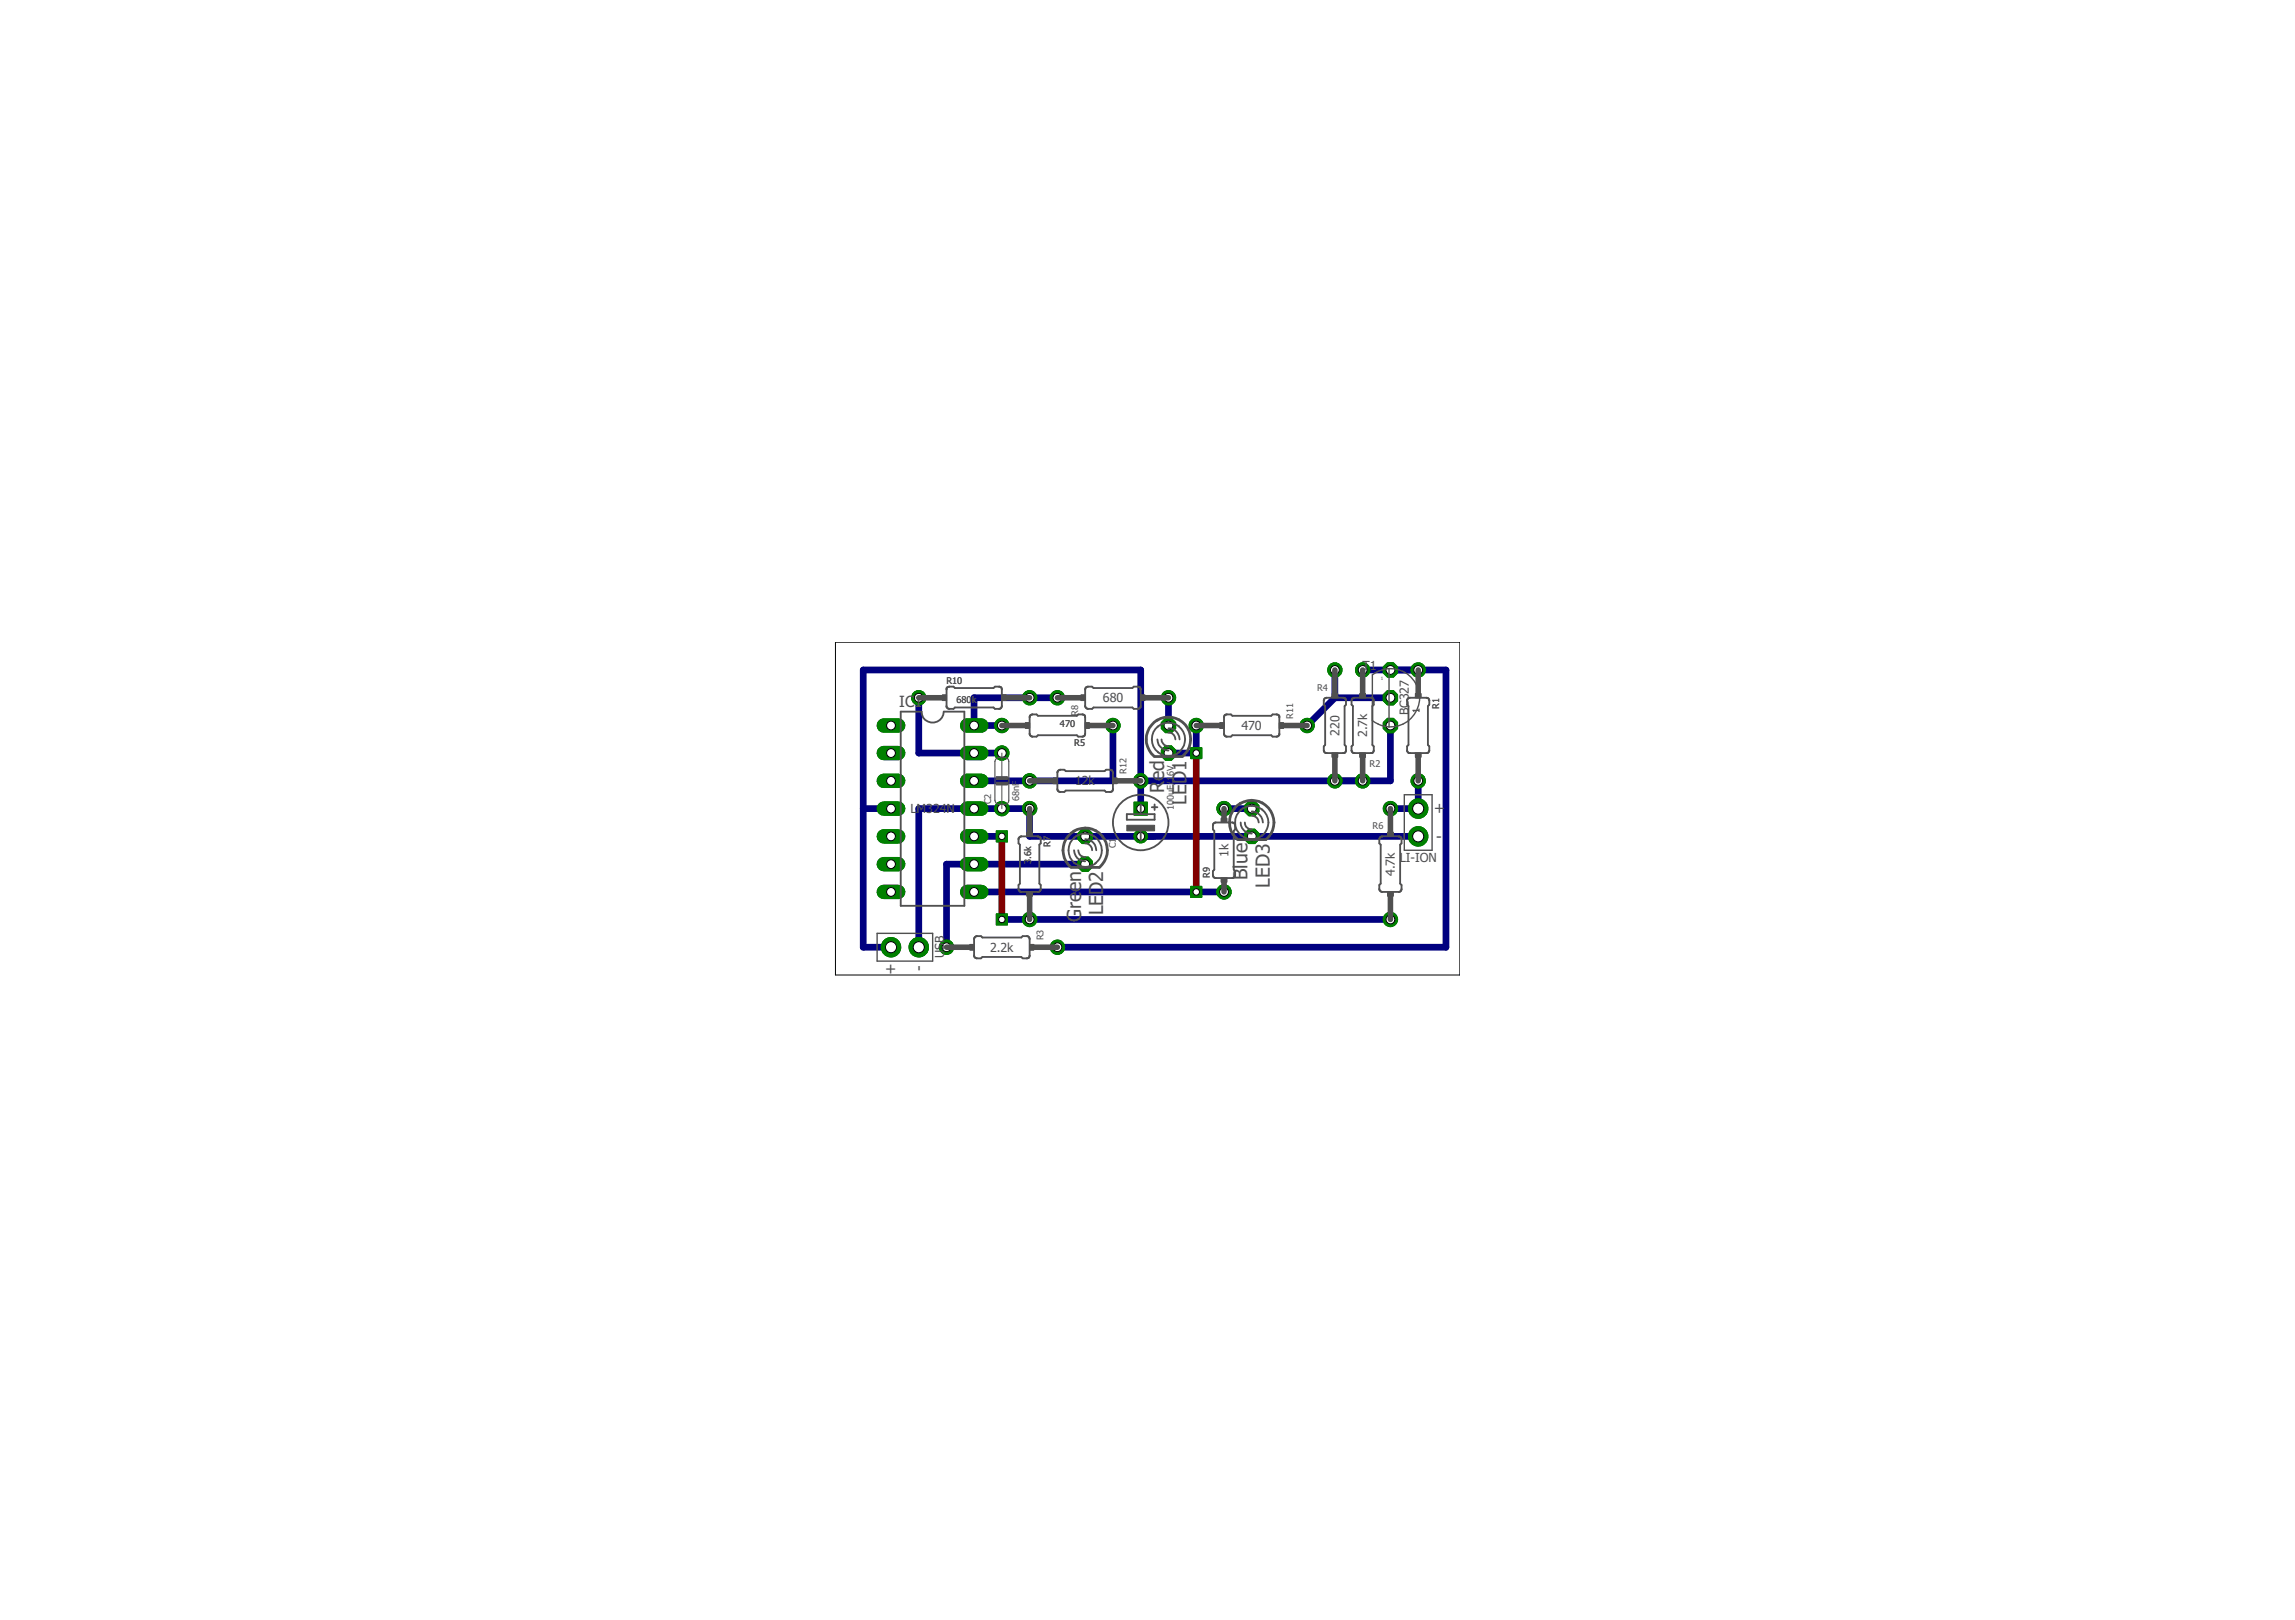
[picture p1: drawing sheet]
<svg xmlns="http://www.w3.org/2000/svg" width="210mm" height="148mm" viewBox="0 0 210 148" stroke-linecap="round" stroke-linejoin="round" font-family="sans-serif">
<defs><g id="words">
<g font-size="1.8" fill="#505050">
<text x="106.5" y="72.5" transform="rotate(-90 106.5 72.5)">Red</text>
<text x="108.5" y="73.6" transform="rotate(-90 108.5 73.6)">LED1</text>
<text x="100.9" y="83.7" transform="rotate(-90 100.9 83.7)">LED2</text>
<text x="114.1" y="80.5" transform="rotate(-90 114.1 80.5)">Blue</text>
<text x="116.1" y="81.2" transform="rotate(-90 116.1 81.2)">LED3</text>
<text x="98.9" y="84.3" transform="rotate(-90 98.9 84.3)">Green</text>
</g>
<g font-size="1.4" fill="#505050">
<text x="82.2" y="64.7">IC1</text>
<text x="131.4" y="77">-</text>
<text x="132.1" y="74.5" transform="rotate(-90 132.1 74.5)">+</text>
<text x="81" y="89.1">+</text>
<text x="84.5" y="88.8" transform="rotate(-90 84.5 88.8)">-</text>
</g>
<g font-size="1.1" fill="#505050">
<text x="100.9" y="64.2">680</text>
<text x="124.6" y="61.3">T1</text>
<text x="128.8" y="65.4" transform="rotate(-90 128.8 65.4)">BC327</text>
<text x="98.3" y="71.8">12k</text>
<text x="113.6" y="66.8">470</text>
<text x="122.5" y="67.3" transform="rotate(-90 122.5 67.3)">220</text>
<text x="125" y="67.4" transform="rotate(-90 125 67.4)">2.7k</text>
<text x="83.3" y="74.4">LM324N</text>
<text x="112.3" y="78.4" transform="rotate(-90 112.3 78.4)">1k</text>
<text x="127.6" y="80.1" transform="rotate(-90 127.6 80.1)">4.7k</text>
<text x="128" y="78.8">LI-ION</text>
<text x="86.4" y="87.7" transform="rotate(-90 86.4 87.7)">USB</text>
<text x="90.6" y="87">2.2k</text>
</g>
<g font-size=".8" fill="#505050">
<text x="86.6" y="62.5">R10</text>
<text x="87.5" y="64.3">680k</text>
<text x="98.6" y="65.4" transform="rotate(-90 98.6 65.4)">R8</text>
<text x="118.3" y="65.7" transform="rotate(-90 118.3 65.7)">R11</text>
<text x="120.5" y="63.2">R4</text>
<text x="129.8" y="65.2" transform="rotate(-90 129.8 65.2)">1</text>
<text x="131.6" y="64.8" transform="rotate(-90 131.6 64.8)">R1</text>
<text x="96.9" y="66.5">470</text>
<text x="98.3" y="68.3">R5</text>
<text x="103" y="70.8" transform="rotate(-90 103 70.8)">R12</text>
<text x="125.3" y="70.1">R2</text>
<text x="90.7" y="73.6" transform="rotate(-90 90.7 73.6)">C2</text>
<text x="93.2" y="73.3" transform="rotate(-90 93.2 73.3)">68nF</text>
<text x="96.1" y="77.5" transform="rotate(-90 96.1 77.5)">R7</text>
<text x="102" y="77.6" transform="rotate(-90 102 77.6)">C1</text>
<text x="107.4" y="74.1" transform="rotate(-90 107.4 74.1)">100uF/16V</text>
<text x="125.5" y="75.9">R6</text>
<text x="94.3" y="79" transform="rotate(-90 94.3 79)">3.6k</text>
<text x="110.6" y="80.3" transform="rotate(-90 110.6 80.3)">R9</text>
<text x="95.4" y="86" transform="rotate(-90 95.4 86)">R3</text>
</g>
<text font-size=".4" fill="#505050" x="126.3" y="62.2">1</text>
</g></defs>
<g fill="none" stroke="#000080" stroke-width=".61">
<path d="M79 74h2.5M84 63.8v5.1h7.6M89.1 76.5h2.5M96.7 63.8h-7.6v2.6h2.5M99.3 79h-12.7v7.6M101.8 66.4v5h-12.7M104.3 74v-12.7h-25.3v25.3h2.5M106.9 63.8v2.6M109.4 66.4v2.5h-2.5M112 74h2.5M122.1 63.8h5.1M122.1 63.8l-2.6 2.6"/>
<path d="M122.1 61.3v2.5M124.6 61.3h7.6v25.3h-35.5M127.2 66.4v5h-22.9M129.7 76.5h-35.5v-2.5h-10.2v12.6M129.7 71.4v2.6h-2.5M89.1 81.6h22.9M91.6 84.1h35.6"/>
</g>
<circle cx="104.3" cy="76.5" r=".61" fill="#008000" stroke="#008000" stroke-width=".09"/>
<circle cx="104.3" cy="76.5" r=".36" fill="#fff" stroke="#000" stroke-width=".09"/>
<path d="M103.7 73.4h1.2v1.1h-1.2z" fill="#008000" stroke="#008000" stroke-width=".09"/>
<circle cx="104.3" cy="74" r=".36" fill="#fff" stroke="#000" stroke-width=".09"/>
<circle cx="91.6" cy="68.9" r=".66" fill="#008000" stroke="#008000" stroke-width=".09"/>
<circle cx="91.6" cy="68.9" r=".4" fill="#fff" stroke="#000" stroke-width=".09"/>
<circle cx="91.6" cy="74" r=".66" fill="#008000" stroke="#008000" stroke-width=".09"/>
<circle cx="91.6" cy="74" r=".4" fill="#fff" stroke="#000" stroke-width=".09"/>
<path d="M80.8 66.4h1.3" fill="none" stroke="#008000" stroke-width="1.3"/>
<circle cx="81.5" cy="66.4" r=".4" fill="#fff" stroke="#000" stroke-width=".09"/>
<path d="M80.8 68.9h1.3" fill="none" stroke="#008000" stroke-width="1.3"/>
<circle cx="81.5" cy="68.9" r=".4" fill="#fff" stroke="#000" stroke-width=".09"/>
<path d="M80.8 81.6h1.3" fill="none" stroke="#008000" stroke-width="1.3"/>
<circle cx="81.5" cy="81.6" r=".4" fill="#fff" stroke="#000" stroke-width=".09"/>
<path d="M88.5 81.6h1.2" fill="none" stroke="#008000" stroke-width="1.3"/>
<circle cx="89.1" cy="81.6" r=".4" fill="#fff" stroke="#000" stroke-width=".09"/>
<path d="M80.8 71.4h1.3" fill="none" stroke="#008000" stroke-width="1.3"/>
<circle cx="81.5" cy="71.4" r=".4" fill="#fff" stroke="#000" stroke-width=".09"/>
<path d="M80.8 74h1.3" fill="none" stroke="#008000" stroke-width="1.3"/>
<circle cx="81.5" cy="74" r=".4" fill="#fff" stroke="#000" stroke-width=".09"/>
<path d="M80.8 79h1.3" fill="none" stroke="#008000" stroke-width="1.3"/>
<circle cx="81.5" cy="79" r=".4" fill="#fff" stroke="#000" stroke-width=".09"/>
<path d="M80.8 76.5h1.3" fill="none" stroke="#008000" stroke-width="1.3"/>
<circle cx="81.5" cy="76.5" r=".4" fill="#fff" stroke="#000" stroke-width=".09"/>
<path d="M88.5 79h1.2" fill="none" stroke="#008000" stroke-width="1.3"/>
<circle cx="89.1" cy="79" r=".4" fill="#fff" stroke="#000" stroke-width=".09"/>
<path d="M88.5 76.5h1.2" fill="none" stroke="#008000" stroke-width="1.3"/>
<circle cx="89.1" cy="76.5" r=".4" fill="#fff" stroke="#000" stroke-width=".09"/>
<path d="M88.5 74h1.2" fill="none" stroke="#008000" stroke-width="1.3"/>
<circle cx="89.1" cy="74" r=".4" fill="#fff" stroke="#000" stroke-width=".09"/>
<path d="M88.5 71.4h1.2" fill="none" stroke="#008000" stroke-width="1.3"/>
<circle cx="89.1" cy="71.4" r=".4" fill="#fff" stroke="#000" stroke-width=".09"/>
<path d="M88.5 68.9h1.2" fill="none" stroke="#008000" stroke-width="1.3"/>
<circle cx="89.1" cy="68.9" r=".4" fill="#fff" stroke="#000" stroke-width=".09"/>
<path d="M88.5 66.4h1.2" fill="none" stroke="#008000" stroke-width="1.3"/>
<circle cx="89.1" cy="66.4" r=".4" fill="#fff" stroke="#000" stroke-width=".09"/>
<circle cx="106.9" cy="66.4" r=".71" fill="#008000" stroke="#008000" stroke-width=".09"/>
<circle cx="106.9" cy="66.4" r=".4" fill="#fff" stroke="#000" stroke-width=".09"/>
<circle cx="106.9" cy="68.9" r=".71" fill="#008000" stroke="#008000" stroke-width=".09"/>
<circle cx="106.9" cy="68.9" r=".4" fill="#fff" stroke="#000" stroke-width=".09"/>
<circle cx="99.3" cy="76.5" r=".71" fill="#008000" stroke="#008000" stroke-width=".09"/>
<circle cx="99.3" cy="76.5" r=".4" fill="#fff" stroke="#000" stroke-width=".09"/>
<circle cx="99.3" cy="79" r=".71" fill="#008000" stroke="#008000" stroke-width=".09"/>
<circle cx="99.3" cy="79" r=".4" fill="#fff" stroke="#000" stroke-width=".09"/>
<circle cx="114.5" cy="74" r=".71" fill="#008000" stroke="#008000" stroke-width=".09"/>
<circle cx="114.5" cy="74" r=".4" fill="#fff" stroke="#000" stroke-width=".09"/>
<circle cx="114.5" cy="76.5" r=".71" fill="#008000" stroke="#008000" stroke-width=".09"/>
<circle cx="114.5" cy="76.5" r=".4" fill="#fff" stroke="#000" stroke-width=".09"/>
<circle cx="129.7" cy="76.5" r=".89" fill="#008000" stroke="#008000" stroke-width=".09"/>
<circle cx="129.7" cy="76.5" r=".51" fill="#fff" stroke="#000" stroke-width=".09"/>
<circle cx="129.7" cy="74" r=".89" fill="#008000" stroke="#008000" stroke-width=".09"/>
<circle cx="129.7" cy="74" r=".51" fill="#fff" stroke="#000" stroke-width=".09"/>
<circle cx="129.7" cy="61.3" r=".66" fill="#008000" stroke="#008000" stroke-width=".09"/>
<circle cx="129.7" cy="61.3" r=".4" fill="#fff" stroke="#000" stroke-width=".09"/>
<circle cx="129.7" cy="71.4" r=".66" fill="#008000" stroke="#008000" stroke-width=".09"/>
<circle cx="129.7" cy="71.4" r=".4" fill="#fff" stroke="#000" stroke-width=".09"/>
<circle cx="84" cy="63.8" r=".66" fill="#008000" stroke="#008000" stroke-width=".09"/>
<circle cx="84" cy="63.8" r=".4" fill="#fff" stroke="#000" stroke-width=".09"/>
<circle cx="94.2" cy="63.8" r=".66" fill="#008000" stroke="#008000" stroke-width=".09"/>
<circle cx="94.2" cy="63.8" r=".4" fill="#fff" stroke="#000" stroke-width=".09"/>
<circle cx="119.5" cy="66.4" r=".66" fill="#008000" stroke="#008000" stroke-width=".09"/>
<circle cx="119.5" cy="66.4" r=".4" fill="#fff" stroke="#000" stroke-width=".09"/>
<circle cx="109.4" cy="66.4" r=".66" fill="#008000" stroke="#008000" stroke-width=".09"/>
<circle cx="109.4" cy="66.4" r=".4" fill="#fff" stroke="#000" stroke-width=".09"/>
<circle cx="104.3" cy="71.4" r=".66" fill="#008000" stroke="#008000" stroke-width=".09"/>
<circle cx="104.3" cy="71.4" r=".4" fill="#fff" stroke="#000" stroke-width=".09"/>
<circle cx="94.2" cy="71.4" r=".66" fill="#008000" stroke="#008000" stroke-width=".09"/>
<circle cx="94.2" cy="71.4" r=".4" fill="#fff" stroke="#000" stroke-width=".09"/>
<circle cx="124.6" cy="71.4" r=".66" fill="#008000" stroke="#008000" stroke-width=".09"/>
<circle cx="124.6" cy="71.4" r=".4" fill="#fff" stroke="#000" stroke-width=".09"/>
<circle cx="124.6" cy="61.3" r=".66" fill="#008000" stroke="#008000" stroke-width=".09"/>
<circle cx="124.6" cy="61.3" r=".4" fill="#fff" stroke="#000" stroke-width=".09"/>
<circle cx="96.7" cy="86.6" r=".66" fill="#008000" stroke="#008000" stroke-width=".09"/>
<circle cx="96.7" cy="86.6" r=".4" fill="#fff" stroke="#000" stroke-width=".09"/>
<circle cx="86.6" cy="86.6" r=".66" fill="#008000" stroke="#008000" stroke-width=".09"/>
<circle cx="86.6" cy="86.6" r=".4" fill="#fff" stroke="#000" stroke-width=".09"/>
<circle cx="122.1" cy="61.3" r=".66" fill="#008000" stroke="#008000" stroke-width=".09"/>
<circle cx="122.1" cy="61.3" r=".4" fill="#fff" stroke="#000" stroke-width=".09"/>
<circle cx="122.1" cy="71.4" r=".66" fill="#008000" stroke="#008000" stroke-width=".09"/>
<circle cx="122.1" cy="71.4" r=".4" fill="#fff" stroke="#000" stroke-width=".09"/>
<circle cx="101.8" cy="66.4" r=".66" fill="#008000" stroke="#008000" stroke-width=".09"/>
<circle cx="101.8" cy="66.4" r=".4" fill="#fff" stroke="#000" stroke-width=".09"/>
<circle cx="91.6" cy="66.4" r=".66" fill="#008000" stroke="#008000" stroke-width=".09"/>
<circle cx="91.6" cy="66.4" r=".4" fill="#fff" stroke="#000" stroke-width=".09"/>
<circle cx="127.2" cy="74" r=".66" fill="#008000" stroke="#008000" stroke-width=".09"/>
<circle cx="127.2" cy="74" r=".4" fill="#fff" stroke="#000" stroke-width=".09"/>
<circle cx="127.2" cy="84.1" r=".66" fill="#008000" stroke="#008000" stroke-width=".09"/>
<circle cx="127.2" cy="84.1" r=".4" fill="#fff" stroke="#000" stroke-width=".09"/>
<circle cx="94.2" cy="74" r=".66" fill="#008000" stroke="#008000" stroke-width=".09"/>
<circle cx="94.2" cy="74" r=".4" fill="#fff" stroke="#000" stroke-width=".09"/>
<circle cx="94.2" cy="84.1" r=".66" fill="#008000" stroke="#008000" stroke-width=".09"/>
<circle cx="94.2" cy="84.1" r=".4" fill="#fff" stroke="#000" stroke-width=".09"/>
<circle cx="96.7" cy="63.8" r=".66" fill="#008000" stroke="#008000" stroke-width=".09"/>
<circle cx="96.7" cy="63.8" r=".4" fill="#fff" stroke="#000" stroke-width=".09"/>
<circle cx="106.9" cy="63.8" r=".66" fill="#008000" stroke="#008000" stroke-width=".09"/>
<circle cx="106.9" cy="63.8" r=".4" fill="#fff" stroke="#000" stroke-width=".09"/>
<circle cx="112" cy="74" r=".66" fill="#008000" stroke="#008000" stroke-width=".09"/>
<circle cx="112" cy="74" r=".4" fill="#fff" stroke="#000" stroke-width=".09"/>
<circle cx="112" cy="81.6" r=".66" fill="#008000" stroke="#008000" stroke-width=".09"/>
<circle cx="112" cy="81.6" r=".4" fill="#fff" stroke="#000" stroke-width=".09"/>
<circle cx="127.2" cy="66.4" r=".71" fill="#008000" stroke="#008000" stroke-width=".09"/>
<circle cx="127.2" cy="66.4" r=".4" fill="#fff" stroke="#000" stroke-width=".09"/>
<circle cx="127.2" cy="61.3" r=".71" fill="#008000" stroke="#008000" stroke-width=".09"/>
<circle cx="127.2" cy="61.3" r=".4" fill="#fff" stroke="#000" stroke-width=".09"/>
<circle cx="127.2" cy="63.8" r=".71" fill="#008000" stroke="#008000" stroke-width=".09"/>
<circle cx="127.2" cy="63.8" r=".4" fill="#fff" stroke="#000" stroke-width=".09"/>
<circle cx="84" cy="86.6" r=".89" fill="#008000" stroke="#008000" stroke-width=".09"/>
<circle cx="84" cy="86.6" r=".51" fill="#fff" stroke="#000" stroke-width=".09"/>
<circle cx="81.5" cy="86.6" r=".89" fill="#008000" stroke="#008000" stroke-width=".09"/>
<circle cx="81.5" cy="86.6" r=".51" fill="#fff" stroke="#000" stroke-width=".09"/>
<path d="M108.9 81.1h1v1h-1z" fill="#008000" stroke="#008000" stroke-width=".09"/>
<circle cx="109.4" cy="81.6" r=".3" fill="#fff" stroke="#000" stroke-width=".09"/>
<path d="M108.9 68.4h1v1h-1z" fill="#008000" stroke="#008000" stroke-width=".09"/>
<circle cx="109.4" cy="68.9" r=".3" fill="#fff" stroke="#000" stroke-width=".09"/>
<path d="M91.1 76h1v1h-1z" fill="#008000" stroke="#008000" stroke-width=".09"/>
<circle cx="91.6" cy="76.5" r=".3" fill="#fff" stroke="#000" stroke-width=".09"/>
<path d="M91.1 83.6h1v1h-1z" fill="#008000" stroke="#008000" stroke-width=".09"/>
<circle cx="91.6" cy="84.1" r=".3" fill="#fff" stroke="#000" stroke-width=".09"/>
<path d="M91.6 76.5v7.6M109.4 68.9v12.7" fill="none" stroke="#800000" stroke-width=".61"/>
<circle cx="104.3" cy="76.5" r=".61" fill="#008000" stroke="#008000" stroke-width=".09"/>
<circle cx="104.3" cy="76.5" r=".36" fill="#fff" stroke="#000" stroke-width=".09"/>
<path d="M103.7 73.4h1.2v1.1h-1.2z" fill="#008000" stroke="#008000" stroke-width=".09"/>
<circle cx="104.3" cy="74" r=".36" fill="#fff" stroke="#000" stroke-width=".09"/>
<circle cx="91.6" cy="68.9" r=".66" fill="#008000" stroke="#008000" stroke-width=".09"/>
<circle cx="91.6" cy="68.9" r=".4" fill="#fff" stroke="#000" stroke-width=".09"/>
<circle cx="91.6" cy="74" r=".66" fill="#008000" stroke="#008000" stroke-width=".09"/>
<circle cx="91.6" cy="74" r=".4" fill="#fff" stroke="#000" stroke-width=".09"/>
<path d="M80.8 66.4h1.3" fill="none" stroke="#008000" stroke-width="1.3"/>
<circle cx="81.5" cy="66.4" r=".4" fill="#fff" stroke="#000" stroke-width=".09"/>
<path d="M80.8 68.9h1.3" fill="none" stroke="#008000" stroke-width="1.3"/>
<circle cx="81.5" cy="68.9" r=".4" fill="#fff" stroke="#000" stroke-width=".09"/>
<path d="M80.8 81.6h1.3" fill="none" stroke="#008000" stroke-width="1.3"/>
<circle cx="81.5" cy="81.6" r=".4" fill="#fff" stroke="#000" stroke-width=".09"/>
<path d="M88.5 81.6h1.2" fill="none" stroke="#008000" stroke-width="1.3"/>
<circle cx="89.1" cy="81.6" r=".4" fill="#fff" stroke="#000" stroke-width=".09"/>
<path d="M80.8 71.4h1.3" fill="none" stroke="#008000" stroke-width="1.3"/>
<circle cx="81.5" cy="71.4" r=".4" fill="#fff" stroke="#000" stroke-width=".09"/>
<path d="M80.8 74h1.3" fill="none" stroke="#008000" stroke-width="1.3"/>
<circle cx="81.5" cy="74" r=".4" fill="#fff" stroke="#000" stroke-width=".09"/>
<path d="M80.8 79h1.3" fill="none" stroke="#008000" stroke-width="1.3"/>
<circle cx="81.5" cy="79" r=".4" fill="#fff" stroke="#000" stroke-width=".09"/>
<path d="M80.8 76.5h1.3" fill="none" stroke="#008000" stroke-width="1.3"/>
<circle cx="81.5" cy="76.5" r=".4" fill="#fff" stroke="#000" stroke-width=".09"/>
<path d="M88.5 79h1.2" fill="none" stroke="#008000" stroke-width="1.3"/>
<circle cx="89.1" cy="79" r=".4" fill="#fff" stroke="#000" stroke-width=".09"/>
<path d="M88.5 76.5h1.2" fill="none" stroke="#008000" stroke-width="1.3"/>
<circle cx="89.1" cy="76.5" r=".4" fill="#fff" stroke="#000" stroke-width=".09"/>
<path d="M88.5 74h1.2" fill="none" stroke="#008000" stroke-width="1.3"/>
<circle cx="89.1" cy="74" r=".4" fill="#fff" stroke="#000" stroke-width=".09"/>
<path d="M88.5 71.4h1.2" fill="none" stroke="#008000" stroke-width="1.3"/>
<circle cx="89.1" cy="71.4" r=".4" fill="#fff" stroke="#000" stroke-width=".09"/>
<path d="M88.5 68.9h1.2" fill="none" stroke="#008000" stroke-width="1.3"/>
<circle cx="89.1" cy="68.9" r=".4" fill="#fff" stroke="#000" stroke-width=".09"/>
<path d="M88.5 66.4h1.2" fill="none" stroke="#008000" stroke-width="1.3"/>
<circle cx="89.1" cy="66.4" r=".4" fill="#fff" stroke="#000" stroke-width=".09"/>
<circle cx="106.9" cy="66.4" r=".71" fill="#008000" stroke="#008000" stroke-width=".09"/>
<circle cx="106.9" cy="66.4" r=".4" fill="#fff" stroke="#000" stroke-width=".09"/>
<circle cx="106.9" cy="68.9" r=".71" fill="#008000" stroke="#008000" stroke-width=".09"/>
<circle cx="106.9" cy="68.9" r=".4" fill="#fff" stroke="#000" stroke-width=".09"/>
<circle cx="99.3" cy="76.5" r=".71" fill="#008000" stroke="#008000" stroke-width=".09"/>
<circle cx="99.3" cy="76.5" r=".4" fill="#fff" stroke="#000" stroke-width=".09"/>
<circle cx="99.3" cy="79" r=".71" fill="#008000" stroke="#008000" stroke-width=".09"/>
<circle cx="99.3" cy="79" r=".4" fill="#fff" stroke="#000" stroke-width=".09"/>
<circle cx="114.5" cy="74" r=".71" fill="#008000" stroke="#008000" stroke-width=".09"/>
<circle cx="114.5" cy="74" r=".4" fill="#fff" stroke="#000" stroke-width=".09"/>
<circle cx="114.5" cy="76.5" r=".71" fill="#008000" stroke="#008000" stroke-width=".09"/>
<circle cx="114.5" cy="76.5" r=".4" fill="#fff" stroke="#000" stroke-width=".09"/>
<circle cx="129.7" cy="76.5" r=".89" fill="#008000" stroke="#008000" stroke-width=".09"/>
<circle cx="129.7" cy="76.5" r=".51" fill="#fff" stroke="#000" stroke-width=".09"/>
<circle cx="129.7" cy="74" r=".89" fill="#008000" stroke="#008000" stroke-width=".09"/>
<circle cx="129.7" cy="74" r=".51" fill="#fff" stroke="#000" stroke-width=".09"/>
<circle cx="129.7" cy="61.3" r=".66" fill="#008000" stroke="#008000" stroke-width=".09"/>
<circle cx="129.7" cy="61.3" r=".4" fill="#fff" stroke="#000" stroke-width=".09"/>
<circle cx="129.7" cy="71.4" r=".66" fill="#008000" stroke="#008000" stroke-width=".09"/>
<circle cx="129.7" cy="71.4" r=".4" fill="#fff" stroke="#000" stroke-width=".09"/>
<circle cx="84" cy="63.8" r=".66" fill="#008000" stroke="#008000" stroke-width=".09"/>
<circle cx="84" cy="63.8" r=".4" fill="#fff" stroke="#000" stroke-width=".09"/>
<circle cx="94.2" cy="63.8" r=".66" fill="#008000" stroke="#008000" stroke-width=".09"/>
<circle cx="94.2" cy="63.8" r=".4" fill="#fff" stroke="#000" stroke-width=".09"/>
<circle cx="119.5" cy="66.4" r=".66" fill="#008000" stroke="#008000" stroke-width=".09"/>
<circle cx="119.5" cy="66.4" r=".4" fill="#fff" stroke="#000" stroke-width=".09"/>
<circle cx="109.4" cy="66.4" r=".66" fill="#008000" stroke="#008000" stroke-width=".09"/>
<circle cx="109.4" cy="66.4" r=".4" fill="#fff" stroke="#000" stroke-width=".09"/>
<circle cx="104.3" cy="71.4" r=".66" fill="#008000" stroke="#008000" stroke-width=".09"/>
<circle cx="104.3" cy="71.4" r=".4" fill="#fff" stroke="#000" stroke-width=".09"/>
<circle cx="94.2" cy="71.4" r=".66" fill="#008000" stroke="#008000" stroke-width=".09"/>
<circle cx="94.2" cy="71.4" r=".4" fill="#fff" stroke="#000" stroke-width=".09"/>
<circle cx="124.6" cy="71.4" r=".66" fill="#008000" stroke="#008000" stroke-width=".09"/>
<circle cx="124.6" cy="71.4" r=".4" fill="#fff" stroke="#000" stroke-width=".09"/>
<circle cx="124.6" cy="61.3" r=".66" fill="#008000" stroke="#008000" stroke-width=".09"/>
<circle cx="124.6" cy="61.3" r=".4" fill="#fff" stroke="#000" stroke-width=".09"/>
<circle cx="96.7" cy="86.6" r=".66" fill="#008000" stroke="#008000" stroke-width=".09"/>
<circle cx="96.7" cy="86.6" r=".4" fill="#fff" stroke="#000" stroke-width=".09"/>
<circle cx="86.6" cy="86.6" r=".66" fill="#008000" stroke="#008000" stroke-width=".09"/>
<circle cx="86.6" cy="86.6" r=".4" fill="#fff" stroke="#000" stroke-width=".09"/>
<circle cx="122.1" cy="61.3" r=".66" fill="#008000" stroke="#008000" stroke-width=".09"/>
<circle cx="122.1" cy="61.3" r=".4" fill="#fff" stroke="#000" stroke-width=".09"/>
<circle cx="122.1" cy="71.4" r=".66" fill="#008000" stroke="#008000" stroke-width=".09"/>
<circle cx="122.1" cy="71.4" r=".4" fill="#fff" stroke="#000" stroke-width=".09"/>
<circle cx="101.8" cy="66.4" r=".66" fill="#008000" stroke="#008000" stroke-width=".09"/>
<circle cx="101.8" cy="66.4" r=".4" fill="#fff" stroke="#000" stroke-width=".09"/>
<circle cx="91.6" cy="66.4" r=".66" fill="#008000" stroke="#008000" stroke-width=".09"/>
<circle cx="91.6" cy="66.4" r=".4" fill="#fff" stroke="#000" stroke-width=".09"/>
<circle cx="127.2" cy="74" r=".66" fill="#008000" stroke="#008000" stroke-width=".09"/>
<circle cx="127.2" cy="74" r=".4" fill="#fff" stroke="#000" stroke-width=".09"/>
<circle cx="127.2" cy="84.1" r=".66" fill="#008000" stroke="#008000" stroke-width=".09"/>
<circle cx="127.2" cy="84.1" r=".4" fill="#fff" stroke="#000" stroke-width=".09"/>
<circle cx="94.2" cy="74" r=".66" fill="#008000" stroke="#008000" stroke-width=".09"/>
<circle cx="94.2" cy="74" r=".4" fill="#fff" stroke="#000" stroke-width=".09"/>
<circle cx="94.2" cy="84.1" r=".66" fill="#008000" stroke="#008000" stroke-width=".09"/>
<circle cx="94.2" cy="84.1" r=".4" fill="#fff" stroke="#000" stroke-width=".09"/>
<circle cx="96.7" cy="63.8" r=".66" fill="#008000" stroke="#008000" stroke-width=".09"/>
<circle cx="96.7" cy="63.8" r=".4" fill="#fff" stroke="#000" stroke-width=".09"/>
<circle cx="106.9" cy="63.8" r=".66" fill="#008000" stroke="#008000" stroke-width=".09"/>
<circle cx="106.9" cy="63.8" r=".4" fill="#fff" stroke="#000" stroke-width=".09"/>
<circle cx="112" cy="74" r=".66" fill="#008000" stroke="#008000" stroke-width=".09"/>
<circle cx="112" cy="74" r=".4" fill="#fff" stroke="#000" stroke-width=".09"/>
<circle cx="112" cy="81.6" r=".66" fill="#008000" stroke="#008000" stroke-width=".09"/>
<circle cx="112" cy="81.6" r=".4" fill="#fff" stroke="#000" stroke-width=".09"/>
<circle cx="127.2" cy="66.4" r=".71" fill="#008000" stroke="#008000" stroke-width=".09"/>
<circle cx="127.2" cy="66.4" r=".4" fill="#fff" stroke="#000" stroke-width=".09"/>
<circle cx="127.2" cy="61.3" r=".71" fill="#008000" stroke="#008000" stroke-width=".09"/>
<circle cx="127.2" cy="61.3" r=".4" fill="#fff" stroke="#000" stroke-width=".09"/>
<circle cx="127.2" cy="63.8" r=".71" fill="#008000" stroke="#008000" stroke-width=".09"/>
<circle cx="127.2" cy="63.8" r=".4" fill="#fff" stroke="#000" stroke-width=".09"/>
<circle cx="84" cy="86.6" r=".89" fill="#008000" stroke="#008000" stroke-width=".09"/>
<circle cx="84" cy="86.6" r=".51" fill="#fff" stroke="#000" stroke-width=".09"/>
<circle cx="81.5" cy="86.6" r=".89" fill="#008000" stroke="#008000" stroke-width=".09"/>
<circle cx="81.5" cy="86.6" r=".51" fill="#fff" stroke="#000" stroke-width=".09"/>
<path d="M108.9 81.1h1v1h-1z" fill="#008000" stroke="#008000" stroke-width=".09"/>
<circle cx="109.4" cy="81.6" r=".3" fill="#fff" stroke="#000" stroke-width=".09"/>
<path d="M108.9 68.4h1v1h-1z" fill="#008000" stroke="#008000" stroke-width=".09"/>
<circle cx="109.4" cy="68.9" r=".3" fill="#fff" stroke="#000" stroke-width=".09"/>
<path d="M91.1 76h1v1h-1z" fill="#008000" stroke="#008000" stroke-width=".09"/>
<circle cx="91.6" cy="76.5" r=".3" fill="#fff" stroke="#000" stroke-width=".09"/>
<path d="M91.1 83.6h1v1h-1z" fill="#008000" stroke="#008000" stroke-width=".09"/>
<circle cx="91.6" cy="84.1" r=".3" fill="#fff" stroke="#000" stroke-width=".09"/>
<g fill="none" stroke="#505050" stroke-width=".17">
<path d="M82.4 65.1h1.9a1.02 1.02 0 0 0 1 1 1.02 1.02 0 0 0 1-1h1.9v17.7h-5.8zM86.6 62.9a.65 .65 0 0 1 .7 0h3.6a.65 .65 0 0 1 .7 0v1.7v.1l-.2 .1h-.4l-.1-.1h-3.6l-.1 .1h-.5l-.1-.1v-1.8zM93.2 76.6l.2-.1h1.5l.3 .1v.5l-.1 .2v3.5l.1 .1v.4l-.2 .3h-1.6l-.2-.2v-.5l.1-.1v-3.5l-.1-.2zM94.3 65.4l.5-.1 .1 .2h3.6a.65 .65 0 0 1 .7-.1l.1 1.7-.1 .2-.2 .1h-.4l-.1-.2h-3.6l-.1 .2h-.5l-.1-.3v-1.5zM96.8 70.5l.5-.1 .2 .1h3.5l.2-.1h.4l.2 .3-.1 1.7a.65 .65 0 0 1-.7-.1h-3.5l-.2 .1h-.4l-.2-.2v-1.5zM98.2 77.8a1.01 1.01 0 0 0 1.1 1M98.3 78.9a1.53 1.53 0 0 0 1.9 0M98.3 76.6a1.52 1.52 0 0 0 0 2.4M98.6 77.8a.63 .63 0 0 0 .7 .6M99.3 77.1a.63 .63 0 0 1 .6 .7M99.3 76.8a1.01 1.01 0 0 1 1 1M99.3 62.9l.6-.1 .1 .1h3.6l.1-.1h.5l.1 .3v1.6l-.2 .1h-.4l-.1-.1h-3.6l-.1 .1h-.5l-.1-.2v-1.5z"/>
<path d="M100.2 76.5a1.52 1.52 0 0 1-.1 2.5M100.2 76.6a1.52 1.52 0 0 0-2 0M103.1 74.5h2.5v.5h-2.5zM104.3 73.6v.9M104.3 75.9v1M105.3 73.8h.6M105.6 73.6v.5M105.9 67.6a1.05 1.05 0 0 0 1 1M105.9 66.4a1.5 1.5 0 0 0 0 2.4M106.2 67.6a.67 .67 0 0 0 .7 .7M106.9 67a.62 .62 0 0 1 .6 .6M106.9 66.6a1.01 1.01 0 0 1 1 1"/>
<path d="M107.8 66.4a1.52 1.52 0 0 1 0 2.5M107.8 66.4a1.56 1.56 0 0 0-1.9 .1M107.9 68.8a1.55 1.55 0 0 1-2 0M111 75.3l.2-.1h1.5l.2 .2 .1 .5-.2 .1v3.5l.2 .2v.4l-.2 .2h-1.6l-.2-.2-.1-.4 .2-.2v-3.5l-.2-.1zM112 65.4a.65 .65 0 0 1 .7 .1h3.6a.62 .62 0 0 1 .6-.1l.1 .1v1.7l-.2 .2h-.4l-.1-.2h-3.6l-.1 .2h-.5l-.1-.3zM113.5 75.2a1.01 1.01 0 0 0 1 1M113.5 76.4a1.5 1.5 0 0 0 2 0M113.5 74a1.56 1.56 0 0 0 0 2.4M113.9 75.2a.6 .6 0 0 0 .6 .7M114.5 74.6a.67 .67 0 0 1 .6 .6M114.5 74.2a1.05 1.05 0 0 1 1 1M115.4 74a1.5 1.5 0 0 1 0 2.5"/>
<path d="M115.5 74.1a1.52 1.52 0 0 0-2 0M121.2 63.9l.1-.1 1.7 .1a.65 .65 0 0 1 0 .7v3.5l.1 .2v.4l-.1 .2h-1.8l-.1-.3v-.3l.1-.2v-3.5l-.1-.1zM123.7 63.9l.2-.1 1.7 .1a.65 .65 0 0 1-.1 .7v3.5l.1 .2v.4l-.1 .2h-1.7l-.2-.3v-.3l.1-.2v-3.5l-.1-.1zM126.2 76.6l.2-.1h1.5l.3 .1v.5l-.1 .2v3.5l.1 .1v.4l-.2 .3h-1.6l-.2-.2v-.5l.1-.1v-3.5l-.1-.2zM128.8 63.9l1.7-.1 .2 .2v.5l-.1 .1v3.5l.1 .2v.3l-.1 .3h-1.8l-.1-.2v-.4l.1-.2v-3.5l-.1-.1zM89.2 85.7l.5-.1 .2 .1h3.5l.1-.1h.5l.2 .3-.1 1.7a.65 .65 0 0 1-.7-.1h-3.5l-.2 .2-.4-.1-.2-.2v-1.5z"/>
<circle cx="104.3" cy="75.2" r="2.54"/>
</g>
<path d="M91.1 69.4a.89 .89 0 0 1 1.1 0l.1 .2v3.6a.36 .36 0 0 1-.4 .4h-.5a.4 .4 0 0 1-.4-.4v-3.6z" fill="none" stroke="#505050" stroke-width=".11"/>
<g fill="#505050" stroke="#505050" stroke-width=".09">
<path d="M91.1 71h1v.3h-1z"/>
<path d="M91.1 71.5h1v.3h-1z"/>
<path d="M129.5 68.9h.5v.4h-.5z"/>
<path d="M129.5 63.4h.5v.4h-.5z"/>
<path d="M91.6 63.6h.4v.5h-.4z"/>
<path d="M86.2 63.6h.4v.5h-.4z"/>
<path d="M111.6 66.1h.4v.5h-.4z"/>
<path d="M117 66.1h.4v.5h-.4z"/>
<path d="M96.3 71.2h.4v.5h-.4z"/>
<path d="M101.8 71.2h.4v.5h-.4z"/>
<path d="M124.4 63.4h.5v.4h-.5z"/>
<path d="M124.4 68.9h.5v.4h-.5z"/>
<path d="M88.7 86.4h.4v.5h-.4z"/>
<path d="M94.2 86.4h.4v.5h-.4z"/>
<path d="M121.8 68.9h.5v.4h-.5z"/>
<path d="M121.8 63.4h.5v.4h-.5z"/>
<path d="M93.8 66.1h.4v.5h-.4z"/>
<path d="M99.3 66.1h.3v.5h-.3z"/>
<path d="M126.9 81.6h.5v.4h-.5z"/>
<path d="M126.9 76.1h.5v.4h-.5z"/>
<path d="M93.9 81.6h.5v.4h-.5z"/>
<path d="M93.9 76.1h.5v.4h-.5z"/>
<path d="M104.3 63.6h.4v.5h-.4z"/>
<path d="M98.9 63.6h.4v.5h-.4z"/>
<path d="M111.7 80.3h.5v.4h-.5z"/>
<path d="M111.7 74.8h.5v.4h-.5z"/>
<path d="M103.1 75.5h2.5v.5h-2.5z"/>
</g>
<path d="M98 79.3h2.5M98.3 76a2.02 2.02 0 0 0-.4 3.3M100.2 76a2.06 2.06 0 0 1 .4 3.3M100.2 76a2.02 2.02 0 0 0-2 0M105.8 65.9a2.02 2.02 0 0 1 2.7 .5 2.02 2.02 0 0 1-.3 2.8h-2.6M105.9 65.8a2.03 2.03 0 0 0-.3 3.4M113.4 73.5a2.04 2.04 0 0 1 2.7 .5 2.04 2.04 0 0 1-.3 2.8h-2.6M113.5 73.5a2.01 2.01 0 0 0-.3 3.3" fill="none" stroke="#505050" stroke-width=".25"/>
<path d="M127 61.2a2.67 2.67 0 0 1 2.8 2.6 2.67 2.67 0 0 1-2.8 2.7M127 61.2l-.6 .1-.9 .4v4.2l.9 .5 .6 .1M127 61.2v5.3M128.4 72.7h2.6v5.1h-2.6zM80.2 85.4h5.1v2.5h-5.1z" fill="none" stroke="#505050" stroke-width=".13"/>
<path d="M91.6 68.9v2.1M91.6 71.8v2.2" fill="none" stroke="#505050" stroke-width=".09"/>
<g fill="none" stroke="#505050" stroke-width=".51">
<path d="M84 63.8h2.2M91.6 66.4h2.2M92 63.8h2.2M94.2 71.4h2.1M94.2 74v2.1M96.7 63.8h2.2M99.6 66.4h2.2M102.2 71.4h2.1M104.7 63.8h2.2M109.4 66.4h2.2M112 74v.8M117.4 66.4h2.1"/>
<path d="M122.1 61.3v2.1M122.1 69.3v2.1M124.6 61.3v2.1M124.6 69.3v2.1M127.2 74v2.1M129.7 61.3v2.1M129.7 69.3v2.1M86.6 86.6h2.1M94.2 82v2.1M94.6 86.6h2.1M112 80.7v.9M127.2 82v2.1"/>
</g>
<path d="M76.4 58.7h57.1v30.5h-57.1z" fill="none" stroke="#000" stroke-width=".09"/>
<use href="#words"/>
</svg>
